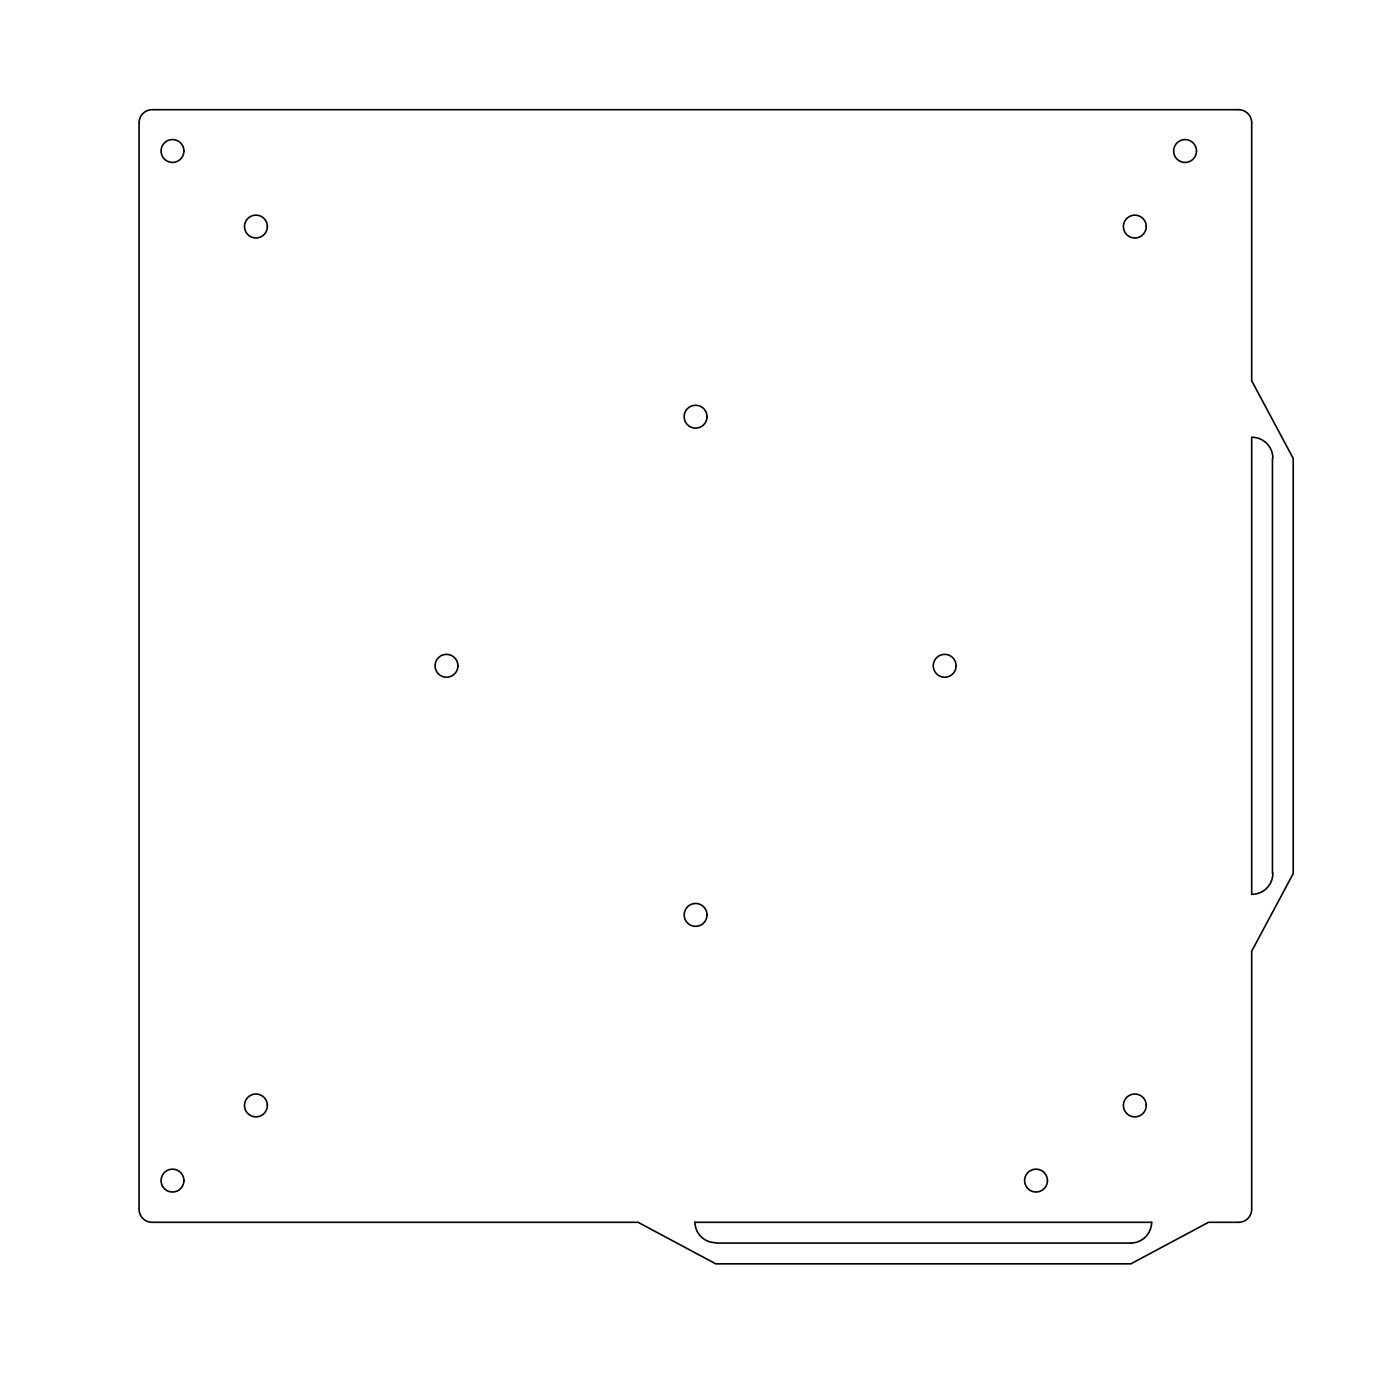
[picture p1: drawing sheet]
<svg xmlns="http://www.w3.org/2000/svg" width="214mm" height="214mm" viewBox="0 0 214 214" stroke-linecap="round" stroke-linejoin="round" font-family="sans-serif">
<!-- layer: 0 -->
<g fill="none" stroke="#000" stroke-width=".25">
<path d="M21.3 18.7v166.2M189.5 16.8a2 2 0 0 1 2 2M189.5 16.8h-166.2a2 2 0 0 0-2 2M191.5 18.7v39.5l6.3 11.9v63.5l-6.3 11.9v39.4M191.5 66.9v69.9M191.5 66.9a3.2 3.2 0 0 1 3.2 3.2M194.6 70.1v63.5M194.7 133.6a3.2 3.2 0 0 1-3.2 3.2M21.3 185a2 2 0 0 0 2 2h74.3l11.9 6.3h63.5l11.8-6.3h4.7M106.3 187h69.8M106.3 186.9a3.1 3.1 0 0 0 3.1 3.2M109.5 190.1h63.5"/>
<path d="M176.1 186.9a3.2 3.2 0 0 1-3.2 3.2M191.5 185a2 2 0 0 1-2 2"/>
<circle cx="26.4" cy="23.1" r="1.75"/>
<circle cx="39.1" cy="34.7" r="1.75"/>
<circle cx="173.6" cy="34.7" r="1.75"/>
<circle cx="181.3" cy="23.1" r="1.75"/>
<circle cx="106.4" cy="63.7" r="1.75"/>
<circle cx="68.3" cy="101.8" r="1.75"/>
<circle cx="144.5" cy="101.8" r="1.75"/>
<circle cx="106.4" cy="139.9" r="1.75"/>
<circle cx="39.1" cy="169.1" r="1.75"/>
<circle cx="173.6" cy="169.1" r="1.75"/>
<circle cx="26.4" cy="180.6" r="1.75"/>
<circle cx="158.5" cy="180.6" r="1.75"/>
</g>
</svg>
